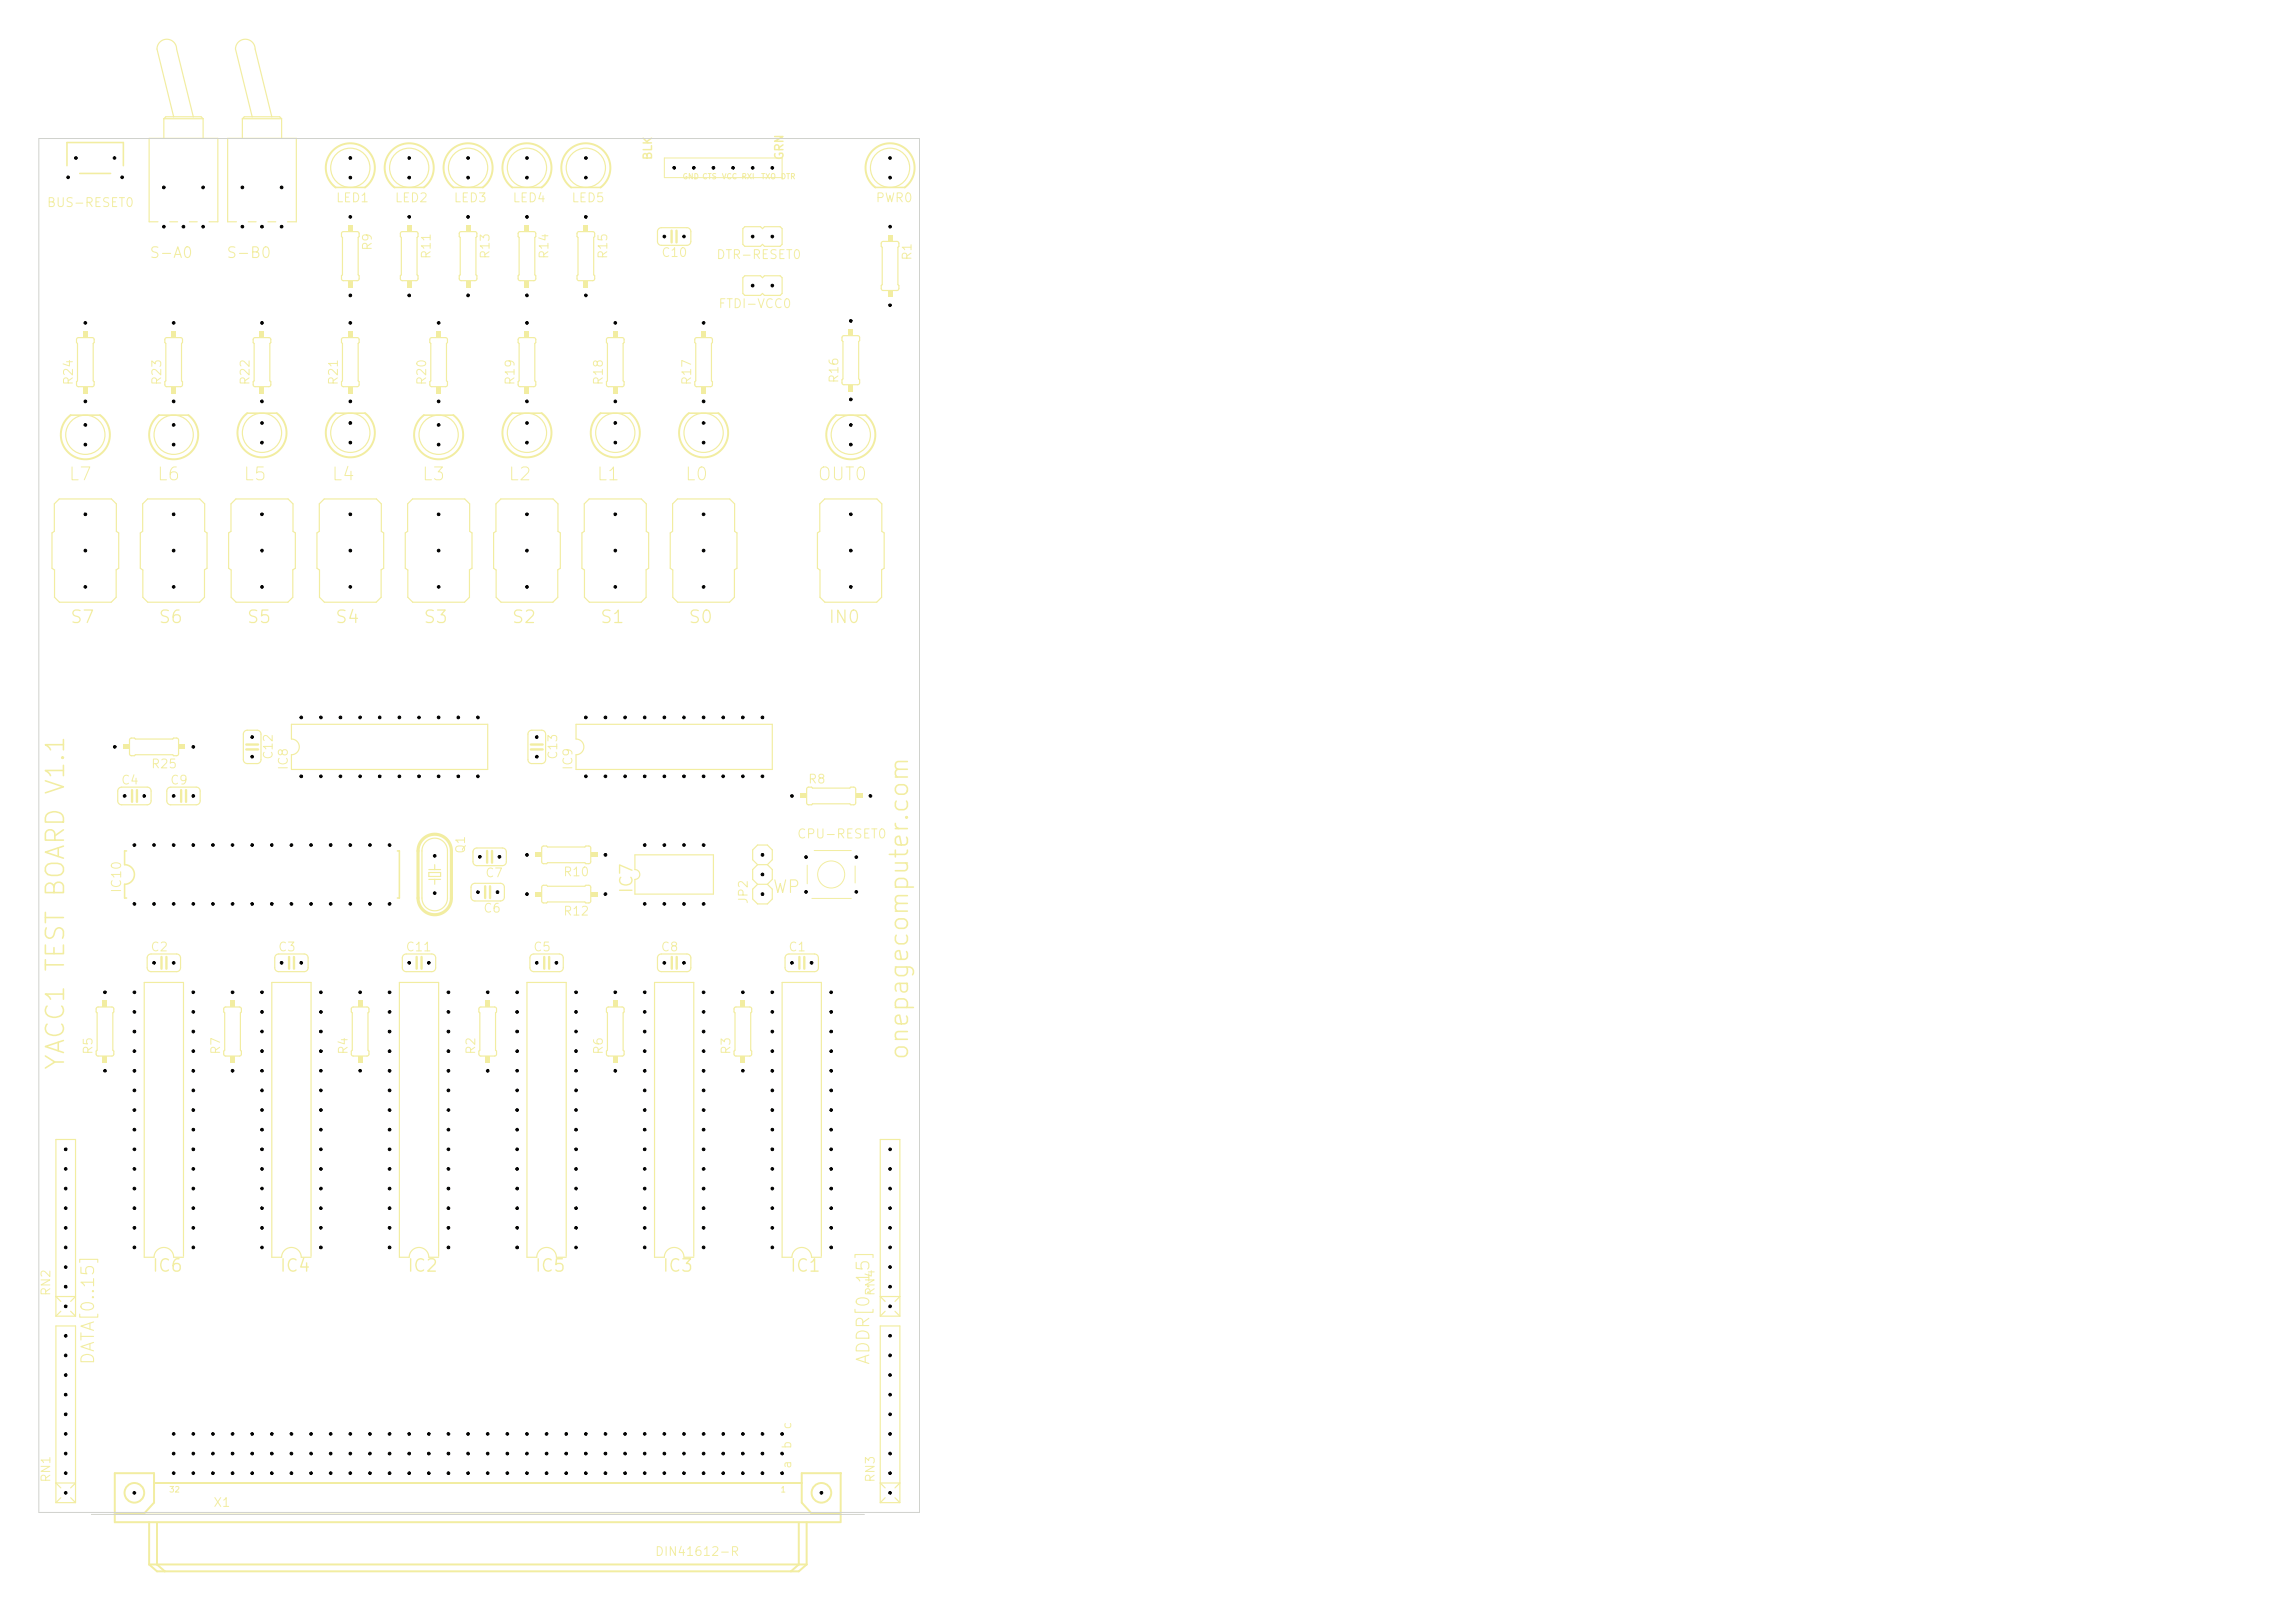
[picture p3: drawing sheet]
<svg xmlns="http://www.w3.org/2000/svg" width="297mm" height="210mm" viewBox="0 0 297 210" stroke-linecap="round" stroke-linejoin="round" font-family="sans-serif">
<defs><g id="words">
<g font-size="2.3" fill="#f2eda1">
<text x="118.1" y="137.4" transform="rotate(-90 118.1 137.4)">onepagecomputer.com</text>
<text x="8.9" y="138.7" transform="rotate(-90 8.9 138.7)">YACC1 TEST BOARD V1.1</text>
</g>
<g font-size="1.7" fill="#f2eda1">
<text x="8.8" y="62.6">L7</text>
<text x="20.2" y="62.6">L6</text>
<text x="31.4" y="62.6">L5</text>
<text x="42.8" y="62.6">L4</text>
<text x="54.5" y="62.6">L3</text>
<text x="65.7" y="62.6">L2</text>
<text x="77.1" y="62.6">L1</text>
<text x="88.5" y="62.6">L0</text>
<text x="105.7" y="62.6">OUT0</text>
</g>
<g font-size="1.6" fill="#f2eda1">
<text x="9" y="81">S7</text>
<text x="20.4" y="81">S6</text>
<text x="31.8" y="81">S5</text>
<text x="43.3" y="81">S4</text>
<text x="54.7" y="81">S3</text>
<text x="66.1" y="81">S2</text>
<text x="77.5" y="81">S1</text>
<text x="89" y="81">S0</text>
<text x="107.1" y="81">IN0</text>
<text x="82.3" y="115.7" transform="rotate(-90 82.3 115.7)">IC7</text>
<text x="99.9" y="116">WP</text>
<text x="19.6" y="165">IC6</text>
<text x="36.1" y="165">IC4</text>
<text x="52.6" y="165">IC2</text>
<text x="69.1" y="165">IC5</text>
<text x="85.6" y="165">IC3</text>
<text x="102.1" y="165">IC1</text>
<text x="12.6" y="176.7" transform="rotate(-90 12.6 176.7)">DATA[0..15]</text>
<text x="112.9" y="176.7" transform="rotate(-90 112.9 176.7)">ADDR[0..15]</text>
</g>
<g font-size="1.4" fill="#f2eda1">
<text x="19.2" y="33.7">S-A0</text>
<text x="29.2" y="33.7">S-B0</text>
</g>
<g font-size="1.2" fill="#f2eda1">
<text x="6" y="27.1">BUS-RESET0</text>
<text x="43.4" y="26.5">LED1</text>
<text x="51" y="26.5">LED2</text>
<text x="58.6" y="26.5">LED3</text>
<text x="66.2" y="26.5">LED4</text>
<text x="73.9" y="26.5">LED5</text>
<text x="113.2" y="26.5">PWR0</text>
<text x="92.6" y="33.8">DTR-RESET0</text>
<text x="92.9" y="40.2">FTDI-VCC0</text>
<text x="9.7" y="49.9" transform="rotate(-90 9.7 49.9)">R24</text>
<text x="21.2" y="49.9" transform="rotate(-90 21.2 49.9)">R23</text>
<text x="32.6" y="49.9" transform="rotate(-90 32.6 49.9)">R22</text>
<text x="44" y="49.9" transform="rotate(-90 44 49.9)">R21</text>
<text x="55.4" y="49.9" transform="rotate(-90 55.4 49.9)">R20</text>
<text x="66.9" y="49.9" transform="rotate(-90 66.9 49.9)">R19</text>
<text x="78.3" y="49.9" transform="rotate(-90 78.3 49.9)">R18</text>
<text x="89.7" y="49.9" transform="rotate(-90 89.7 49.9)">R17</text>
<text x="37.5" y="99.7" transform="rotate(-90 37.5 99.7)">IC8</text>
<text x="74.4" y="99.7" transform="rotate(-90 74.4 99.7)">IC9</text>
<text x="103.1" y="108.8">CPU-RESET0</text>
<text x="16" y="115.6" transform="rotate(-90 16 115.6)">IC10</text>
</g>
<g font-size="1.1" fill="#f2eda1">
<text x="84.6" y="20.8" transform="rotate(-90 84.6 20.8)">BLK</text>
<text x="101.7" y="20.8" transform="rotate(-90 101.7 20.8)">GRN</text>
<text x="48.4" y="32.5" transform="rotate(-90 48.4 32.5)">R9</text>
<text x="56" y="33.6" transform="rotate(-90 56 33.6)">R11</text>
<text x="63.6" y="33.6" transform="rotate(-90 63.6 33.6)">R13</text>
<text x="71.3" y="33.6" transform="rotate(-90 71.3 33.6)">R14</text>
<text x="78.9" y="33.6" transform="rotate(-90 78.9 33.6)">R15</text>
<text x="85.5" y="33.5">C10</text>
<text x="118.2" y="33.8" transform="rotate(-90 118.2 33.8)">R1</text>
<text x="108.8" y="49.7" transform="rotate(-90 108.8 49.7)">R16</text>
<text x="15.6" y="101.8">C4</text>
<text x="19.5" y="99.7">R25</text>
<text x="21.9" y="101.8">C9</text>
<text x="35.6" y="98.4" transform="rotate(-90 35.6 98.4)">C12</text>
<text x="72.4" y="98.4" transform="rotate(-90 72.4 98.4)">C13</text>
<text x="104.5" y="101.7">R8</text>
<text x="60.5" y="110.6" transform="rotate(-90 60.5 110.6)">Q1</text>
<text x="62.7" y="113.8">C7</text>
<text x="72.8" y="113.7">R10</text>
<text x="62.5" y="118.4">C6</text>
<text x="72.8" y="118.8">R12</text>
<text x="97" y="117.1" transform="rotate(-90 97 117.1)">JP2</text>
<text x="19.4" y="123.4">C2</text>
<text x="35.9" y="123.4">C3</text>
<text x="52.4" y="123.4">C11</text>
<text x="68.9" y="123.4">C5</text>
<text x="85.4" y="123.4">C8</text>
<text x="101.9" y="123.4">C1</text>
<text x="12.3" y="136.6" transform="rotate(-90 12.3 136.6)">R5</text>
<text x="28.8" y="136.6" transform="rotate(-90 28.8 136.6)">R7</text>
<text x="45.3" y="136.6" transform="rotate(-90 45.3 136.6)">R4</text>
<text x="61.8" y="136.6" transform="rotate(-90 61.8 136.6)">R2</text>
<text x="78.3" y="136.6" transform="rotate(-90 78.3 136.6)">R6</text>
<text x="94.8" y="136.6" transform="rotate(-90 94.8 136.6)">R3</text>
<text x="6.8" y="167.8" transform="rotate(-90 6.8 167.8)">RN2</text>
<text x="113.5" y="167.8" transform="rotate(-90 113.5 167.8)">RN4</text>
<text x="102.7" y="185.1" transform="rotate(-90 102.7 185.1)">c</text>
<text x="6.8" y="191.9" transform="rotate(-90 6.8 191.9)">RN1</text>
<text x="102.7" y="190.1" transform="rotate(-90 102.7 190.1)">a</text>
<text x="102.7" y="187.6" transform="rotate(-90 102.7 187.6)">b</text>
<text x="113.5" y="191.9" transform="rotate(-90 113.5 191.9)">RN3</text>
<text x="27.5" y="195.3">X1</text>
<text x="84.7" y="201.6">DIN41612-R</text>
</g>
<g font-size=".7" fill="#f2eda1">
<text x="88.3" y="23.4">GND CTS</text>
<text x="93.4" y="23.4">VCC RXI</text>
<text x="98.4" y="23.4">TXO</text>
<text x="101" y="23.4">DTR</text>
<text x="21.8" y="193.3">32</text>
<text x="100.9" y="193.3">1</text>
</g>
</g></defs>
<g fill="none" stroke="#f2eda1" stroke-width=".15">
<path d="M90 43.8l.2-.1h1.7l.3 .2v.4l-.1 .1v4.9l.1 .1v.4l-.2 .2h-1.9l-.2-.1v-.5l.1-.1v-4.9l-.1-.1zM31.6 94.6l.4-.1h1.3a.51 .51 0 0 1 .5 .5v3.3a.51 .51 0 0 1-.5 .5h-1.3a.51 .51 0 0 1-.5-.5v-3.3zM68.7 123.6l.4-.2h3.3a.51 .51 0 0 1 .5 .5v1.3a.51 .51 0 0 1-.5 .5h-3.3a.51 .51 0 0 1-.5-.5v-1.3z"/>
<circle cx="68.2" cy="56" r="2.54"/>
</g>
<path d="M31.9 96.3h1.5M31.9 97h1.5M70.4 123.8v1.5M71.1 123.8v1.5" fill="none" stroke="#f2eda1" stroke-width=".3"/>
<path d="M66.3 53.5h3.8" fill="none" stroke="#f2eda1" stroke-width=".2"/>
<path d="M66.3 53.5a3.2 3.2 0 0 0-.5 4.6 3.2 3.2 0 0 0 4.7 0 3.2 3.2 0 0 0-.4-4.6" fill="none" stroke="#f2eda1" stroke-width=".25"/>
<g fill="#f2eda1">
<path d="M90.8 42.8h.6v.9h-.6z"/>
<path d="M90.8 50h.6v.9h-.6z"/>
</g>
<path d="M96.4 29.3h2l.3 .3 .2-.3h2.1l.2 .3v2l-.2 .3h-2.1l-.2-.3-.3 .3h-2l-.3-.3v-2zM12.5 130.4l.2-.1h1.8l.2 .2v.4l-.1 .2v4.8l.1 .1v.4l-.1 .2h-1.9l-.2-.1-.1-.5 .2-.1v-4.8l-.2-.2z" fill="none" stroke="#f2eda1" stroke-width=".15"/>
<g fill="#f2eda1">
<path d="M13.3 129.4h.6v.9h-.6z"/>
<path d="M13.3 136.6h.6v.9h-.6z"/>
</g>
<path d="M109 43.5l.2-.1h1.8l.2 .2v.5l-.1 .1v4.8l.1 .1v.4l-.1 .3h-1.9l-.2-.2v-.5l.1-.1v-4.8l-.1-.1z" fill="none" stroke="#f2eda1" stroke-width=".15"/>
<g fill="#f2eda1">
<path d="M109.8 42.6h.6v.8h-.6z"/>
<path d="M109.8 49.8h.6v.8h-.6z"/>
</g>
<g fill="none" stroke="#f2eda1" stroke-width=".15">
<path d="M51.9 30h.2h1.7l.3 .1v.5l-.1 .1v4.9l.1 .1v.4l-.2 .2h-1.9l-.2-.1v-.5l.1-.1v-4.9l-.1-.1zM52.8 65.2l.6-.6h6.7l.7 .6v3.6l.3 .2v4.5l-.3 .2v3.6l-.7 .6h-6.7l-.6-.6v-3.5l-.4-.3v-4.5l.4-.2zM55.1 108.9a1.65 1.65 0 0 1 1.8-.3 1.65 1.65 0 0 1 1 1.5v6.1a1.65 1.65 0 0 1-1.6 1.7 1.65 1.65 0 0 1-1.7-1.7v-6.1a1.65 1.65 0 0 1 .5-1.2zM55.5 112.9h1.5v.5h-1.5zM55.5 112.5h1.5M55.5 113.8h1.5M56.3 111.9v.6M56.3 113.8v.6M101.7 123.6l.4-.2h3.3a.51 .51 0 0 1 .5 .5v1.3a.51 .51 0 0 1-.5 .5h-3.3a.51 .51 0 0 1-.5-.5v-1.3z"/>
<circle cx="75.8" cy="21.7" r="2.54"/>
</g>
<path d="M73.9 24.3h3.8" fill="none" stroke="#f2eda1" stroke-width=".2"/>
<path d="M73.9 24.3a3.2 3.2 0 0 1-.4-4.7 3.2 3.2 0 0 1 4.7 0 3.2 3.2 0 0 1-.5 4.7" fill="none" stroke="#f2eda1" stroke-width=".25"/>
<path d="M103.5 123.8v1.5M104.1 123.8v1.5" fill="none" stroke="#f2eda1" stroke-width=".3"/>
<path d="M54.7 108.6a2.16 2.16 0 0 1 2.4-.5 2.16 2.16 0 0 1 1.3 2v6.1a2.16 2.16 0 0 1-2.1 2.2 2.16 2.16 0 0 1-2.2-2.2v-6.1a2.16 2.16 0 0 1 .6-1.5z" fill="none" stroke="#f2eda1" stroke-width=".41"/>
<g fill="#f2eda1">
<path d="M52.7 29.1h.6v.9h-.6z"/>
<path d="M52.7 36.3h.6v.9h-.6z"/>
</g>
<path d="M114.1 31.3l.2-.1h1.8l.2 .2v.5l-.1 .1v4.8l.1 .2v.3l-.1 .3h-1.9l-.2-.2-.1-.4 .2-.2v-4.8l-.2-.1z" fill="none" stroke="#f2eda1" stroke-width=".15"/>
<g fill="#f2eda1">
<path d="M114.9 30.4h.6v.8h-.6z"/>
<path d="M114.9 37.6h.6v.9h-.6z"/>
</g>
<path d="M9.1 53.7h3.9" fill="none" stroke="#f2eda1" stroke-width=".2"/>
<path d="M9.1 53.7a3.2 3.2 0 0 0-.4 4.7 3.2 3.2 0 0 0 4.7 0 3.2 3.2 0 0 0-.4-4.7" fill="none" stroke="#f2eda1" stroke-width=".25"/>
<g fill="none" stroke="#f2eda1" stroke-width=".15">
<path d="M67.1 30.2v-.2h.2h1.8l.2 .1v.5l-.1 .1v4.9l.1 .1v.4v.1l-.2 .1h-1.8l-.2-.1v-.1M67.1 30.2v.4l.1 .1v4.9l-.1 .1v.4"/>
<circle cx="11" cy="56.3" r="2.54"/>
</g>
<g fill="#f2eda1">
<path d="M67.9 29.1h.6v.9h-.6z"/>
<path d="M67.9 36.3h.6v.9h-.6z"/>
</g>
<g fill="none" stroke="#f2eda1" stroke-width=".15">
<path d="M96.4 35.7h2l.3 .2 .2-.2h2.1l.2 .2v2.1l-.2 .2h-2.1l-.2-.2-.3 .2h-2l-.3-.2v-2.1zM78.6 43.8l.1-.1h1.8l.3 .2v.4l-.2 .1v4.9l.2 .1v.4l-.2 .2h-1.9l-.2-.1v-.5l.1-.1v-4.9l-.1-.1zM52.2 123.6l.4-.2h3.3a.51 .51 0 0 1 .5 .5v1.3a.51 .51 0 0 1-.5 .5h-3.3a.51 .51 0 0 1-.5-.5v-1.3zM23.7 162.6v-35.5h-5v35.6h1.2a1.27 1.27 0 0 1 1.3-1.3 1.27 1.27 0 0 1 1.3 1.3h1.2M56.8 162.6v-35.5h-5.1v35.6h1.3a1.27 1.27 0 0 1 1.2-1.3 1.27 1.27 0 0 1 1.3 1.3h1.3"/>
<circle cx="45.3" cy="21.7" r="2.54"/>
<circle cx="60.6" cy="21.7" r="2.54"/>
</g>
<path d="M8.7 21.4v-3h7.3v3M10.3 22.4h4M43.4 24.3h3.8M58.7 24.3h3.8M16.4 110.1h-.3v1.8a1.27 1.27 0 0 1 1.3 1.3 1.27 1.27 0 0 1-1.3 1.2v1.8h.3M51.4 110.1h.3v6.1h-.3" fill="none" stroke="#f2eda1" stroke-width=".2"/>
<path d="M43.4 24.3a3.2 3.2 0 0 1-.4-4.7 3.2 3.2 0 0 1 4.7 0 3.2 3.2 0 0 1-.5 4.7M58.7 24.3a3.2 3.2 0 0 1-.5-4.7 3.2 3.2 0 0 1 4.7 0 3.2 3.2 0 0 1-.4 4.7" fill="none" stroke="#f2eda1" stroke-width=".25"/>
<path d="M53.9 123.8v1.5M54.6 123.8v1.5" fill="none" stroke="#f2eda1" stroke-width=".3"/>
<g fill="#f2eda1">
<path d="M79.3 42.8h.6v.9h-.6z"/>
<path d="M79.3 50h.6v.9h-.6z"/>
</g>
<path d="M43.4 53.5h3.8" fill="none" stroke="#f2eda1" stroke-width=".2"/>
<path d="M43.4 53.5a3.2 3.2 0 0 0-.4 4.6 3.2 3.2 0 0 0 4.7 0 3.2 3.2 0 0 0-.5-4.6" fill="none" stroke="#f2eda1" stroke-width=".25"/>
<g fill="none" stroke="#f2eda1" stroke-width=".15">
<path d="M59.5 30h.2h1.8l.2 .1v.5l-.1 .1v4.9l.1 .1v.4l-.1 .2h-1.9l-.3-.1v-.5l.2-.1v-4.9l-.2-.1z"/>
<circle cx="45.3" cy="56" r="2.54"/>
</g>
<g fill="#f2eda1">
<path d="M60.3 29.1h.6v.9h-.6z"/>
<path d="M60.3 36.3h.6v.9h-.6z"/>
</g>
<path d="M45.5 130.4l.2-.1h1.8l.2 .2v.4l-.1 .2v4.8l.1 .1v.4l-.1 .2h-1.9l-.2-.1v-.5l.1-.1v-4.8l-.1-.2z" fill="none" stroke="#f2eda1" stroke-width=".15"/>
<g fill="#f2eda1">
<path d="M46.3 129.4h.6v.9h-.6z"/>
<path d="M46.3 136.6h.6v.9h-.6z"/>
</g>
<g fill="none" stroke="#f2eda1" stroke-width=".15">
<path d="M104.5 101.9h.5l.2 .1h4.8l.1-.1h.5l.1 .2v1.9l-.2 .1h-.4l-.1-.1h-4.8l-.2 .1h-.4l-.2-.2v-1.8zM89.8 162.6v-35.5h-5.1v35.6h1.3a1.27 1.27 0 0 1 1.2-1.3 1.27 1.27 0 0 1 1.3 1.3h1.3"/>
<circle cx="68.2" cy="21.7" r="2.54"/>
</g>
<path d="M66.3 24.3h3.8" fill="none" stroke="#f2eda1" stroke-width=".2"/>
<path d="M66.3 24.3a3.2 3.2 0 0 1-.5-4.7 3.2 3.2 0 0 1 4.7 0 3.2 3.2 0 0 1-.4 4.7" fill="none" stroke="#f2eda1" stroke-width=".25"/>
<g fill="#f2eda1">
<path d="M103.5 102.7h.9v.6h-.9z"/>
<path d="M110.7 102.7h.9v.6h-.9z"/>
</g>
<path d="M31.4 15.4v2.5M31.4 15.4l.2-.3h4.6l.2 .3M31.4 15.4h5M32.6 15.1l-2.1-8.8a1.27 1.27 0 0 1 1.2-1.2 1.27 1.27 0 0 1 1.3 1.2l2.2 8.8M36.4 15.4v2.5M30.6 28.7h-1.1v-10.8h8.8v10.8h-1.1M32.1 28.7h1M34.7 28.7h1M16.8 95.6l.6-.1 .1 .1h4.8l.2-.1h.4l.2 .2v1.9l-.2 .2h-.4l-.2-.1h-4.8l-.1 .1h-.5l-.1-.3v-1.7z" fill="none" stroke="#f2eda1" stroke-width=".15"/>
<g fill="#f2eda1">
<path d="M15.9 96.3h.9v.6h-.9z"/>
<path d="M23.1 96.3h.9v.6h-.9z"/>
</g>
<g fill="none" stroke="#f2eda1" stroke-width=".13">
<path d="M86 20.4h15.2v2.6h-15.2zM104.5 112v2.4M105.1 116.3h5.1M105.4 110.1h4.8M110.7 112.1v2.2"/>
<circle cx="107.6" cy="113.2" r="1.75"/>
</g>
<path d="M67.1 43.9v-.1l.2-.1h1.8l.2 .2v.4l-.1 .1v4.9l.1 .1v.4v.1l-.2 .1h-1.8h-.2v-.2M67.1 43.9v.4l.1 .1v4.9l-.1 .1v.4M15.4 102l.3-.1h3.3a.51 .51 0 0 1 .6 .5v1.2a.51 .51 0 0 1-.6 .5h-3.3a.51 .51 0 0 1-.5-.5v-1.3zM73.3 162.6v-35.5h-5.1v35.6h1.3a1.27 1.27 0 0 1 1.2-1.3 1.27 1.27 0 0 1 1.3 1.3h1.3" fill="none" stroke="#f2eda1" stroke-width=".15"/>
<path d="M17.1 102.2v1.6M17.7 102.2v1.6" fill="none" stroke="#f2eda1" stroke-width=".3"/>
<g fill="#f2eda1">
<path d="M67.9 42.8h.6v.9h-.6z"/>
<path d="M67.9 50h.6v.9h-.6z"/>
</g>
<path d="M70.2 114.6h.5l.2 .1h4.8l.1-.1h.5l.1 .2v1.9l-.2 .1h-.4l-.1-.1h-4.8l-.2 .1h-.4l-.2-.2v-1.8z" fill="none" stroke="#f2eda1" stroke-width=".15"/>
<g fill="#f2eda1">
<path d="M69.2 115.4h.9v.6h-.9z"/>
<path d="M76.4 115.4h.9v.6h-.9z"/>
</g>
<g fill="none" stroke="#f2eda1" stroke-width=".15">
<path d="M21.7 102l.4-.1h3.3a.51 .51 0 0 1 .5 .5v1.2a.51 .51 0 0 1-.5 .5h-3.3a.51 .51 0 0 1-.5-.5v-1.3zM82.2 110.6h10.1v5.1h-10.1v-1.9a.63 .63 0 0 0 .6-.6 .63 .63 0 0 0-.6-.7zM62 130.4l.2-.1h1.8l.2 .2 .1 .4-.2 .2v4.8l.2 .1v.4l-.2 .2h-1.9l-.2-.1v-.5l.1-.1v-4.8l-.1-.2z"/>
<circle cx="91.1" cy="56" r="2.54"/>
<circle cx="110.1" cy="56.3" r="2.54"/>
</g>
<path d="M23.4 102.2v1.6M24.1 102.2v1.6" fill="none" stroke="#f2eda1" stroke-width=".3"/>
<path d="M89.1 53.5h3.9M108.2 53.7h3.8" fill="none" stroke="#f2eda1" stroke-width=".2"/>
<path d="M89.1 53.5a3.2 3.2 0 0 0-.4 4.6 3.2 3.2 0 0 0 4.7 0 3.2 3.2 0 0 0-.4-4.6M108.2 53.7a3.2 3.2 0 0 0-.4 4.7 3.2 3.2 0 0 0 4.7 0 3.2 3.2 0 0 0-.5-4.7" fill="none" stroke="#f2eda1" stroke-width=".25"/>
<g fill="#f2eda1">
<path d="M62.8 129.4h.6v.9h-.6z"/>
<path d="M62.8 136.6h.6v.9h-.6z"/>
</g>
<g fill="none" stroke="#f2eda1" stroke-width=".15">
<path d="M21.2 15.4v2.5M21.2 15.4l.3-.3h4.5l.3 .3M21.2 15.4h5.1M22.5 15.1l-2.2-8.8a1.27 1.27 0 0 1 1.3-1.2 1.27 1.27 0 0 1 1.3 1.2l2.1 8.8M26.3 15.4v2.5M20.4 28.7h-1.1v-10.8h8.9v10.8h-1.2M22 28.7h1M24.5 28.7h1M74.7 30h.2h1.8l.2 .1 .1 .5-.2 .1v4.9l.2 .1v.4l-.2 .2h-1.9l-.2-.1v-.5l.1-.1v-4.9l-.1-.1zM85.2 29.6l.4-.1h3.3a.51 .51 0 0 1 .5 .5v1.2a.51 .51 0 0 1-.5 .5h-3.3a.51 .51 0 0 1-.5-.5v-1.3zM75.6 65.2l.6-.6h6.8l.6 .6v3.6l.3 .2v4.5l-.3 .2v3.6l-.6 .6h-6.7l-.7-.6v-3.5l-.3-.3v-4.5l.3-.2zM87.7 64.6h6.7l.7 .6v3.6l.3 .2v4.5l-.4 .2v3.6l-.6 .6h-6.7l-.6-.6v-3.5l-.4-.3v-4.5l.3-.2v-3.6z"/>
<path d="M37.7 93.7h25.4v5.9h-25.4v-1.9a1.02 1.02 0 0 0 1-1.1 1.02 1.02 0 0 0-1-1zM74.5 93.7h25.4v5.9h-25.4v-1.9a1.02 1.02 0 0 0 1.1-1.1 1.02 1.02 0 0 0-1.1-1zM61.1 114.4l.4-.1h3.3a.51 .51 0 0 1 .5 .5v1.3a.51 .51 0 0 1-.5 .5h-3.3a.51 .51 0 0 1-.5-.5v-1.3zM35.7 123.6l.4-.2h3.3a.51 .51 0 0 1 .5 .5v1.3a.51 .51 0 0 1-.5 .5h-3.3a.51 .51 0 0 1-.5-.5v-1.3zM7.2 170.3h2.6M7.2 170.3v-22.9h2.6v22.9M7.9 168.4l-.7-.6h2.6l-.7 .6M7.9 169.7l-.7 .6M9.1 169.7l.7 .6M40.3 162.6v-35.5h-5.1v35.6h1.2a1.27 1.27 0 0 1 1.3-1.3 1.27 1.27 0 0 1 1.3 1.3h1.3M106.3 162.6v-35.5h-5.1v35.6h1.3a1.27 1.27 0 0 1 1.3-1.3 1.27 1.27 0 0 1 1.2 1.3h1.3M113.9 170.3v-22.9h2.6v22.9"/>
<path d="M113.9 170.3h2.6M114.5 168.4l-.6-.6h2.6l-.7 .6M114.5 169.7l-.6 .6M115.8 169.7l.7 .6M113.9 194.4v-22.8h2.6v22.8M113.9 194.4h2.6M114.5 192.5l-.6-.6h2.6l-.7 .6M114.5 193.8l-.6 .6M115.8 193.8l.7 .6"/>
<circle cx="53" cy="21.7" r="2.54"/>
<circle cx="115.2" cy="21.7" r="2.54"/>
<circle cx="22.5" cy="56.3" r="2.54"/>
<circle cx="56.8" cy="56.3" r="2.54"/>
<circle cx="79.6" cy="56" r="2.54"/>
</g>
<path d="M86.9 29.8v1.6M87.5 29.8v1.6M62.8 114.7v1.5M63.4 114.7v1.5M37.4 123.8v1.5M38 123.8v1.5" fill="none" stroke="#f2eda1" stroke-width=".3"/>
<g fill="none" stroke="#f2eda1" stroke-width=".25">
<path d="M51 24.3a3.2 3.2 0 0 1-.4-4.7 3.2 3.2 0 0 1 4.7 0 3.2 3.2 0 0 1-.4 4.7M113.3 24.3a3.2 3.2 0 0 1-.5-4.7 3.2 3.2 0 0 1 4.7 0 3.2 3.2 0 0 1-.4 4.7M20.6 53.7a3.2 3.2 0 0 0-.5 4.7 3.2 3.2 0 0 0 4.7 0 3.2 3.2 0 0 0-.4-4.7M54.9 53.7a3.2 3.2 0 0 0-.5 4.7 3.2 3.2 0 0 0 4.7 0 3.2 3.2 0 0 0-.4-4.7M77.7 53.5a3.2 3.2 0 0 0-.4 4.6 3.2 3.2 0 0 0 4.7 0 3.2 3.2 0 0 0-.5-4.6M14.9 195.8h3.8l1.2-1.4v-3.8h-5v6.4h93.8M19.3 197v5.4M19.9 191.9h83.9M20.3 197.1v5.3l1 .9M103.4 197.1v5.3l-1 .9M104.4 197v5.4M108.8 190.6v6.4"/>
<path d="M108.8 190.6h-5v3.8l1.2 1.4h3.7M19.3 202.4h85.1M19.3 202.4l1 .9h83.1l1-.9"/>
<circle cx="17.4" cy="193.2" r="1.27"/>
<circle cx="106.3" cy="193.2" r="1.27"/>
</g>
<path d="M14.9 195.9h93.8" fill="none" stroke="#f2eda1" stroke-width=".13"/>
<path d="M51.1 24.3h3.8M113.3 24.3h3.8M20.6 53.7h3.8M54.9 53.7h3.8M77.7 53.5h3.8" fill="none" stroke="#f2eda1" stroke-width=".2"/>
<g fill="#f2eda1">
<path d="M75.5 29.1h.6v.9h-.6z"/>
<path d="M75.5 36.3h.6v.9h-.6z"/>
</g>
<path d="M10 43.8l.2-.1h1.7l.3 .2v.4l-.1 .1v4.9l.1 .1v.4l-.2 .2h-1.9l-.2-.1v-.5l.1-.1v-4.9l-.1-.1zM106.1 65.2l.6-.6h6.8l.6 .6v3.6l.3 .2v4.5l-.3 .2v3.6l-.6 .6h-6.7l-.7-.6v-3.5l-.3-.3v-4.5l.3-.2zM68.5 94.6l.3-.1h1.3a.51 .51 0 0 1 .5 .5v3.3a.51 .51 0 0 1-.5 .5h-1.3a.51 .51 0 0 1-.5-.5v-3.3zM98 111.9l-.6-.7v-1.2l.6-.7h1.3l.6 .7v1.2l-.6 .7M98 111.9l-.6 .6v1.3l.6 .6M98 114.4l-.6 .7v1.2l.6 .7h1.3l.6-.7v-1.2l-.6-.7M98 111.9h1.3M98 114.4h1.3M99.3 111.9l.6 .6v1.3l-.6 .6M19.2 123.6l.4-.2h3.3a.51 .51 0 0 1 .5 .5v1.3a.51 .51 0 0 1-.5 .5h-3.3a.51 .51 0 0 1-.6-.5v-1.3z" fill="none" stroke="#f2eda1" stroke-width=".15"/>
<path d="M68.7 96.3h1.5M68.7 97h1.5M20.9 123.8v1.5M21.5 123.8v1.5" fill="none" stroke="#f2eda1" stroke-width=".3"/>
<g fill="#f2eda1">
<path d="M10.7 42.8h.6v.9h-.6z"/>
<path d="M10.7 50h.6v.9h-.6z"/>
</g>
<path d="M7.7 64.6h6.7l.7 .6v3.6l.3 .2v4.5l-.4 .2v3.6l-.6 .6h-6.7l-.6-.6v-3.5l-.4-.3v-4.5l.3-.2v-3.6zM29.9 65.2l.6-.6h6.8l.6 .6v3.6l.3 .2v4.5l-.3 .2v3.6l-.6 .6h-6.7l-.7-.6v-3.5l-.3-.3v-4.5l.3-.2zM78.6 130.4l.1-.1h1.8l.3 .2v.4l-.2 .2v4.8l.2 .1v.4l-.2 .2h-1.9l-.2-.1v-.5l.1-.1v-4.8l-.1-.2z" fill="none" stroke="#f2eda1" stroke-width=".15"/>
<g fill="#f2eda1">
<path d="M79.3 129.4h.6v.9h-.6z"/>
<path d="M79.3 136.6h.6v.9h-.6z"/>
</g>
<path d="M21.4 43.8l.2-.1h1.8l.2 .2v.4l-.1 .1v4.9l.1 .1v.4l-.1 .2h-1.9l-.3-.1v-.5l.2-.1v-4.9l-.2-.1zM61.4 109.9l.3-.2h3.3a.51 .51 0 0 1 .5 .5v1.3a.51 .51 0 0 1-.5 .5h-3.3a.51 .51 0 0 1-.5-.5v-1.3zM7.2 194.4v-22.8h2.6v22.8M7.2 194.4h2.6M7.9 192.5l-.7-.6h2.6l-.7 .6M7.9 193.8l-.7 .6M9.1 193.8l.7 .6" fill="none" stroke="#f2eda1" stroke-width=".15"/>
<path d="M63 110.1v1.5M63.7 110.1v1.5" fill="none" stroke="#f2eda1" stroke-width=".3"/>
<g fill="#f2eda1">
<path d="M22.2 42.8h.6v.9h-.6z"/>
<path d="M22.2 50h.6v.9h-.6z"/>
</g>
<path d="M41.3 65.2l.7-.6h6.7l.6 .6v3.6l.4 .2v4.5l-.4 .2v3.6l-.6 .6h-6.7l-.7-.6v-3.5l-.3-.3v-4.5l.3-.2zM64.2 65.2l.6-.6h6.8l.6 .6v3.6l.3 .2v4.5l-.3 .2v3.6l-.7 .6h-6.7l-.6-.6v-3.5l-.3-.3v-4.5l.3-.2zM95.1 130.4l.1-.1h1.8l.3 .2v.4l-.1 .2v4.8l.1 .1v.4l-.2 .2h-1.9l-.2-.1v-.5l.1-.1v-4.8l-.1-.2z" fill="none" stroke="#f2eda1" stroke-width=".15"/>
<g fill="#f2eda1">
<path d="M95.8 129.4h.6v.9h-.6z"/>
<path d="M95.8 136.6h.6v.9h-.6z"/>
</g>
<path d="M32.8 43.8l.2-.1h1.8l.2 .2v.4l-.1 .1v4.9l.1 .1v.4l-.1 .2h-1.9l-.2-.1v-.5l.1-.1v-4.9l-.1-.1z" fill="none" stroke="#f2eda1" stroke-width=".15"/>
<g fill="#f2eda1">
<path d="M33.6 42.8h.6v.9h-.6z"/>
<path d="M33.6 50h.6v.9h-.6z"/>
</g>
<path d="M29 130.4l.2-.1h1.8l.2 .2v.4l-.1 .2v4.8l.1 .1v.4l-.1 .2h-1.9l-.2-.1v-.5l.1-.1v-4.8l-.1-.2z" fill="none" stroke="#f2eda1" stroke-width=".15"/>
<g fill="#f2eda1">
<path d="M29.8 129.4h.6v.9h-.6z"/>
<path d="M29.8 136.6h.6v.9h-.6z"/>
</g>
<path d="M44.3 30h.1h1.8l.3 .1v.5l-.1 .1v4.9l.1 .1v.4l-.2 .2h-1.9l-.2-.1v-.5l.1-.1v-4.9l-.1-.1zM85.2 123.6l.4-.2h3.3a.51 .51 0 0 1 .5 .5v1.3a.51 .51 0 0 1-.5 .5h-3.3a.51 .51 0 0 1-.5-.5v-1.3z" fill="none" stroke="#f2eda1" stroke-width=".15"/>
<path d="M86.9 123.8v1.5M87.6 123.8v1.5" fill="none" stroke="#f2eda1" stroke-width=".3"/>
<g fill="#f2eda1">
<path d="M45 29.1h.6v.9h-.6z"/>
<path d="M45 36.3h.6v.9h-.6z"/>
</g>
<path d="M44.3 43.8l.1-.1h1.8l.3 .2v.4l-.1 .1v4.9l.1 .1v.4l-.2 .2h-1.9l-.2-.1v-.5l.1-.1v-4.9l-.1-.1z" fill="none" stroke="#f2eda1" stroke-width=".15"/>
<g fill="#f2eda1">
<path d="M45 42.8h.6v.9h-.6z"/>
<path d="M45 50h.6v.9h-.6z"/>
</g>
<path d="M55.7 43.8l.2-.1h1.8l.2 .2v.4l-.1 .1v4.9l.1 .1v.4l-.2 .2h-1.8l-.3-.1v-.5l.1-.1v-4.9l-.1-.1z" fill="none" stroke="#f2eda1" stroke-width=".15"/>
<g fill="#f2eda1">
<path d="M56.5 42.8h.6v.9h-.6z"/>
<path d="M56.5 50h.6v.9h-.6z"/>
</g>
<path d="M70.2 109.5h.5l.2 .1h4.8l.1-.1h.5l.1 .2v1.9l-.2 .2h-.4l-.1-.2h-4.8l-.2 .2-.4-.1-.2-.2v-1.8z" fill="none" stroke="#f2eda1" stroke-width=".15"/>
<g fill="#f2eda1">
<path d="M69.2 110.3h.9v.6h-.9z"/>
<path d="M76.4 110.3h.9v.6h-.9z"/>
</g>
<g fill="none" stroke="#f2eda1" stroke-width=".15">
<path d="M18.5 65.2l.6-.6h6.8l.6 .6v3.6l.3 .2v4.5l-.3 .2v3.6l-.7 .6h-6.7l-.6-.6v-3.5l-.3-.3v-4.5l.3-.2z"/>
<circle cx="33.9" cy="56" r="2.54"/>
</g>
<path d="M32 53.5h3.8" fill="none" stroke="#f2eda1" stroke-width=".2"/>
<path d="M32 53.5a3.2 3.2 0 0 0-.4 4.6 3.2 3.2 0 0 0 4.7 0 3.2 3.2 0 0 0-.5-4.6" fill="none" stroke="#f2eda1" stroke-width=".25"/>
<path d="M5 17.9h114v177.8h-114zM11.8 196h100.1" fill="none" stroke="#d0d2cd" stroke-width=".13"/>
<g fill="#000" stroke="#000" stroke-width=".13">
<circle cx="8.8" cy="22.9" r=".17"/>
<circle cx="9.8" cy="20.4" r=".17"/>
<circle cx="14.8" cy="20.4" r=".17"/>
<circle cx="15.8" cy="22.9" r=".17"/>
<circle cx="21.2" cy="24.3" r=".17"/>
<circle cx="21.2" cy="29.3" r=".17"/>
<circle cx="23.7" cy="29.3" r=".17"/>
<circle cx="26.3" cy="24.3" r=".17"/>
<circle cx="26.3" cy="29.3" r=".17"/>
<circle cx="31.4" cy="29.3" r=".17"/>
<circle cx="31.4" cy="24.3" r=".17"/>
<circle cx="33.9" cy="29.3" r=".17"/>
<circle cx="36.4" cy="24.3" r=".17"/>
<circle cx="36.4" cy="29.3" r=".17"/>
<circle cx="45.3" cy="38.2" r=".17"/>
<circle cx="45.3" cy="23" r=".17"/>
<circle cx="45.3" cy="28.1" r=".17"/>
<circle cx="45.3" cy="20.4" r=".17"/>
<circle cx="53" cy="23" r=".17"/>
<circle cx="53" cy="38.2" r=".17"/>
<circle cx="53" cy="28.1" r=".17"/>
<circle cx="53" cy="20.4" r=".17"/>
<circle cx="60.6" cy="20.4" r=".17"/>
<circle cx="60.6" cy="23" r=".17"/>
<circle cx="60.6" cy="28.1" r=".17"/>
<circle cx="60.6" cy="38.2" r=".17"/>
<circle cx="68.2" cy="20.4" r=".17"/>
<circle cx="68.2" cy="23" r=".17"/>
<circle cx="68.2" cy="28.1" r=".17"/>
<circle cx="68.2" cy="38.2" r=".17"/>
<circle cx="75.8" cy="20.4" r=".17"/>
<circle cx="75.8" cy="23" r=".17"/>
<circle cx="75.8" cy="28.1" r=".17"/>
<circle cx="75.8" cy="38.2" r=".17"/>
<circle cx="86" cy="30.6" r=".17"/>
<circle cx="87.2" cy="21.7" r=".17"/>
<circle cx="88.5" cy="30.6" r=".17"/>
<circle cx="89.8" cy="21.7" r=".17"/>
<circle cx="92.3" cy="21.7" r=".17"/>
<circle cx="94.9" cy="21.7" r=".17"/>
<circle cx="97.4" cy="30.6" r=".17"/>
<circle cx="97.4" cy="37" r=".17"/>
<circle cx="97.4" cy="21.7" r=".17"/>
<circle cx="99.9" cy="30.6" r=".17"/>
<circle cx="99.9" cy="37" r=".17"/>
<circle cx="99.9" cy="21.7" r=".17"/>
<circle cx="115.2" cy="39.5" r=".17"/>
<circle cx="115.2" cy="20.4" r=".17"/>
<circle cx="115.2" cy="29.3" r=".17"/>
<circle cx="115.2" cy="23" r=".17"/>
<circle cx="11" cy="55" r=".17"/>
<circle cx="11" cy="57.5" r=".17"/>
<circle cx="11" cy="41.8" r=".17"/>
<circle cx="11" cy="51.9" r=".17"/>
<circle cx="22.5" cy="55" r=".17"/>
<circle cx="22.5" cy="41.8" r=".17"/>
<circle cx="22.5" cy="51.9" r=".17"/>
<circle cx="22.5" cy="57.5" r=".17"/>
<circle cx="33.9" cy="51.9" r=".17"/>
<circle cx="33.9" cy="57.3" r=".17"/>
<circle cx="33.9" cy="41.8" r=".17"/>
<circle cx="33.9" cy="54.7" r=".17"/>
<circle cx="45.3" cy="41.8" r=".17"/>
<circle cx="45.3" cy="54.7" r=".17"/>
<circle cx="45.3" cy="57.3" r=".17"/>
<circle cx="45.3" cy="51.9" r=".17"/>
<circle cx="56.8" cy="57.5" r=".17"/>
<circle cx="56.8" cy="55" r=".17"/>
<circle cx="56.8" cy="51.9" r=".17"/>
<circle cx="56.8" cy="41.8" r=".17"/>
<circle cx="68.2" cy="57.3" r=".17"/>
<circle cx="68.2" cy="41.8" r=".17"/>
<circle cx="68.2" cy="54.7" r=".17"/>
<circle cx="68.2" cy="51.9" r=".17"/>
<circle cx="79.6" cy="57.3" r=".17"/>
<circle cx="79.6" cy="41.8" r=".17"/>
<circle cx="79.6" cy="54.7" r=".17"/>
<circle cx="79.6" cy="51.9" r=".17"/>
<circle cx="91.1" cy="41.8" r=".17"/>
<circle cx="91.1" cy="54.7" r=".17"/>
<circle cx="91.1" cy="57.3" r=".17"/>
<circle cx="91.1" cy="51.9" r=".17"/>
<circle cx="110.1" cy="51.7" r=".17"/>
<circle cx="110.1" cy="55" r=".17"/>
<circle cx="110.1" cy="41.5" r=".17"/>
<circle cx="110.1" cy="57.5" r=".17"/>
<circle cx="11" cy="71.2" r=".17"/>
<circle cx="11" cy="66.5" r=".17"/>
<circle cx="11" cy="75.9" r=".17"/>
<circle cx="22.5" cy="75.9" r=".17"/>
<circle cx="22.5" cy="71.2" r=".17"/>
<circle cx="22.5" cy="66.5" r=".17"/>
<circle cx="33.9" cy="75.9" r=".17"/>
<circle cx="33.9" cy="66.5" r=".17"/>
<circle cx="33.9" cy="71.2" r=".17"/>
<circle cx="45.3" cy="75.9" r=".17"/>
<circle cx="45.3" cy="66.5" r=".17"/>
<circle cx="45.3" cy="71.2" r=".17"/>
<circle cx="56.8" cy="66.5" r=".17"/>
<circle cx="56.8" cy="71.2" r=".17"/>
<circle cx="56.8" cy="75.9" r=".17"/>
<circle cx="68.2" cy="66.5" r=".17"/>
<circle cx="68.2" cy="75.9" r=".17"/>
<circle cx="68.2" cy="71.2" r=".17"/>
<circle cx="79.6" cy="71.2" r=".17"/>
<circle cx="79.6" cy="75.9" r=".17"/>
<circle cx="79.6" cy="66.5" r=".17"/>
<circle cx="91.1" cy="66.5" r=".17"/>
<circle cx="91.1" cy="71.2" r=".17"/>
<circle cx="91.1" cy="75.9" r=".17"/>
<circle cx="110.1" cy="75.9" r=".17"/>
<circle cx="110.1" cy="66.5" r=".17"/>
<circle cx="110.1" cy="71.2" r=".17"/>
<circle cx="14.9" cy="96.6" r=".17"/>
<circle cx="25" cy="96.6" r=".17"/>
<circle cx="32.6" cy="97.9" r=".17"/>
<circle cx="32.6" cy="95.4" r=".17"/>
<circle cx="39" cy="92.8" r=".17"/>
<circle cx="41.5" cy="92.8" r=".17"/>
<circle cx="44.1" cy="92.8" r=".17"/>
<circle cx="46.6" cy="92.8" r=".17"/>
<circle cx="49.1" cy="92.8" r=".17"/>
<circle cx="51.7" cy="92.8" r=".17"/>
<circle cx="54.2" cy="92.8" r=".17"/>
<circle cx="56.8" cy="92.8" r=".17"/>
<circle cx="59.3" cy="92.8" r=".17"/>
<circle cx="61.8" cy="92.8" r=".17"/>
<circle cx="69.5" cy="95.4" r=".17"/>
<circle cx="69.5" cy="97.9" r=".17"/>
<circle cx="75.8" cy="92.8" r=".17"/>
<circle cx="78.4" cy="92.8" r=".17"/>
<circle cx="80.9" cy="92.8" r=".17"/>
<circle cx="83.4" cy="92.8" r=".17"/>
<circle cx="86" cy="92.8" r=".17"/>
<circle cx="88.5" cy="92.8" r=".17"/>
<circle cx="91.1" cy="92.8" r=".17"/>
<circle cx="93.6" cy="92.8" r=".17"/>
<circle cx="96.1" cy="92.8" r=".17"/>
<circle cx="98.7" cy="92.8" r=".17"/>
<circle cx="16.1" cy="103" r=".17"/>
<circle cx="17.4" cy="117" r=".17"/>
<circle cx="17.4" cy="109.3" r=".17"/>
<circle cx="18.7" cy="103" r=".17"/>
<circle cx="19.9" cy="117" r=".17"/>
<circle cx="19.9" cy="109.3" r=".17"/>
<circle cx="22.5" cy="109.3" r=".17"/>
<circle cx="22.5" cy="103" r=".17"/>
<circle cx="22.5" cy="117" r=".17"/>
<circle cx="25" cy="109.3" r=".17"/>
<circle cx="25" cy="103" r=".17"/>
<circle cx="25" cy="117" r=".17"/>
<circle cx="27.6" cy="109.3" r=".17"/>
<circle cx="27.6" cy="117" r=".17"/>
<circle cx="30.1" cy="109.3" r=".17"/>
<circle cx="30.1" cy="117" r=".17"/>
<circle cx="32.6" cy="109.3" r=".17"/>
<circle cx="32.6" cy="117" r=".17"/>
<circle cx="35.2" cy="109.3" r=".17"/>
<circle cx="35.2" cy="117" r=".17"/>
<circle cx="37.7" cy="109.3" r=".17"/>
<circle cx="37.7" cy="117" r=".17"/>
<circle cx="39" cy="100.5" r=".17"/>
<circle cx="40.3" cy="109.3" r=".17"/>
<circle cx="40.3" cy="117" r=".17"/>
<circle cx="41.5" cy="100.5" r=".17"/>
<circle cx="42.8" cy="117" r=".17"/>
<circle cx="42.8" cy="109.3" r=".17"/>
<circle cx="44.1" cy="100.5" r=".17"/>
<circle cx="45.3" cy="109.3" r=".17"/>
<circle cx="45.3" cy="117" r=".17"/>
<circle cx="46.6" cy="100.5" r=".17"/>
<circle cx="47.9" cy="109.3" r=".17"/>
<circle cx="47.9" cy="117" r=".17"/>
<circle cx="49.1" cy="100.5" r=".17"/>
<circle cx="50.4" cy="117" r=".17"/>
<circle cx="50.4" cy="109.3" r=".17"/>
<circle cx="51.7" cy="100.5" r=".17"/>
<circle cx="54.2" cy="100.5" r=".17"/>
<circle cx="56.3" cy="110.7" r=".17"/>
<circle cx="56.3" cy="115.6" r=".17"/>
<circle cx="56.8" cy="100.5" r=".17"/>
<circle cx="59.3" cy="100.5" r=".17"/>
<circle cx="61.8" cy="115.4" r=".17"/>
<circle cx="61.8" cy="100.5" r=".17"/>
<circle cx="62.1" cy="110.9" r=".17"/>
<circle cx="64.4" cy="115.4" r=".17"/>
<circle cx="64.6" cy="110.9" r=".17"/>
<circle cx="68.2" cy="110.6" r=".17"/>
<circle cx="68.2" cy="115.7" r=".17"/>
<circle cx="75.8" cy="100.5" r=".17"/>
<circle cx="78.4" cy="100.5" r=".17"/>
<circle cx="78.4" cy="110.6" r=".17"/>
<circle cx="78.4" cy="115.7" r=".17"/>
<circle cx="80.9" cy="100.5" r=".17"/>
<circle cx="83.4" cy="100.5" r=".17"/>
<circle cx="83.4" cy="109.3" r=".17"/>
<circle cx="83.4" cy="117" r=".17"/>
<circle cx="86" cy="109.3" r=".17"/>
<circle cx="86" cy="117" r=".17"/>
<circle cx="86" cy="100.5" r=".17"/>
<circle cx="88.5" cy="117" r=".17"/>
<circle cx="88.5" cy="100.5" r=".17"/>
<circle cx="88.5" cy="109.3" r=".17"/>
<circle cx="91.1" cy="117" r=".17"/>
<circle cx="91.1" cy="100.5" r=".17"/>
<circle cx="91.1" cy="109.3" r=".17"/>
<circle cx="93.6" cy="100.5" r=".17"/>
<circle cx="96.1" cy="100.5" r=".17"/>
<circle cx="98.7" cy="110.6" r=".17"/>
<circle cx="98.7" cy="100.5" r=".17"/>
<circle cx="98.7" cy="115.7" r=".17"/>
<circle cx="98.7" cy="113.2" r=".17"/>
<circle cx="102.5" cy="103" r=".17"/>
<circle cx="104.3" cy="110.9" r=".17"/>
<circle cx="104.3" cy="115.4" r=".17"/>
<circle cx="110.8" cy="110.9" r=".17"/>
<circle cx="110.8" cy="115.4" r=".17"/>
<circle cx="112.6" cy="103" r=".17"/>
<circle cx="13.6" cy="128.4" r=".17"/>
<circle cx="13.6" cy="138.6" r=".17"/>
<circle cx="17.4" cy="128.4" r=".17"/>
<circle cx="17.4" cy="136" r=".17"/>
<circle cx="17.4" cy="130.9" r=".17"/>
<circle cx="17.4" cy="138.6" r=".17"/>
<circle cx="17.4" cy="133.5" r=".17"/>
<circle cx="19.9" cy="124.6" r=".17"/>
<circle cx="22.5" cy="124.6" r=".17"/>
<circle cx="25" cy="128.4" r=".17"/>
<circle cx="25" cy="130.9" r=".17"/>
<circle cx="25" cy="138.6" r=".17"/>
<circle cx="25" cy="136" r=".17"/>
<circle cx="25" cy="133.5" r=".17"/>
<circle cx="30.1" cy="128.4" r=".17"/>
<circle cx="30.1" cy="138.6" r=".17"/>
<circle cx="33.9" cy="128.4" r=".17"/>
<circle cx="33.9" cy="130.9" r=".17"/>
<circle cx="33.9" cy="136" r=".17"/>
<circle cx="33.9" cy="133.5" r=".17"/>
<circle cx="33.9" cy="138.6" r=".17"/>
<circle cx="36.4" cy="124.6" r=".17"/>
<circle cx="39" cy="124.6" r=".17"/>
<circle cx="41.5" cy="128.4" r=".17"/>
<circle cx="41.5" cy="136" r=".17"/>
<circle cx="41.5" cy="130.9" r=".17"/>
<circle cx="41.5" cy="138.6" r=".17"/>
<circle cx="41.5" cy="133.5" r=".17"/>
<circle cx="46.6" cy="128.4" r=".17"/>
<circle cx="46.6" cy="138.6" r=".17"/>
<circle cx="50.4" cy="128.4" r=".17"/>
<circle cx="50.4" cy="130.9" r=".17"/>
<circle cx="50.4" cy="136" r=".17"/>
<circle cx="50.4" cy="133.5" r=".17"/>
<circle cx="50.4" cy="138.6" r=".17"/>
<circle cx="53" cy="124.6" r=".17"/>
<circle cx="55.5" cy="124.6" r=".17"/>
<circle cx="58" cy="128.4" r=".17"/>
<circle cx="58" cy="138.6" r=".17"/>
<circle cx="58" cy="136" r=".17"/>
<circle cx="58" cy="130.9" r=".17"/>
<circle cx="58" cy="133.5" r=".17"/>
<circle cx="63.1" cy="128.4" r=".17"/>
<circle cx="63.1" cy="138.6" r=".17"/>
<circle cx="66.9" cy="128.4" r=".17"/>
<circle cx="66.9" cy="136" r=".17"/>
<circle cx="66.9" cy="130.9" r=".17"/>
<circle cx="66.9" cy="138.6" r=".17"/>
<circle cx="66.9" cy="133.5" r=".17"/>
<circle cx="69.5" cy="124.6" r=".17"/>
<circle cx="72" cy="124.6" r=".17"/>
<circle cx="74.5" cy="128.4" r=".17"/>
<circle cx="74.5" cy="130.9" r=".17"/>
<circle cx="74.5" cy="138.6" r=".17"/>
<circle cx="74.5" cy="136" r=".17"/>
<circle cx="74.5" cy="133.5" r=".17"/>
<circle cx="79.6" cy="128.4" r=".17"/>
<circle cx="79.6" cy="138.6" r=".17"/>
<circle cx="83.4" cy="136" r=".17"/>
<circle cx="83.4" cy="130.9" r=".17"/>
<circle cx="83.4" cy="128.4" r=".17"/>
<circle cx="83.4" cy="138.6" r=".17"/>
<circle cx="83.4" cy="133.5" r=".17"/>
<circle cx="86" cy="124.6" r=".17"/>
<circle cx="88.5" cy="124.6" r=".17"/>
<circle cx="91.1" cy="136" r=".17"/>
<circle cx="91.1" cy="128.4" r=".17"/>
<circle cx="91.1" cy="130.9" r=".17"/>
<circle cx="91.1" cy="138.6" r=".17"/>
<circle cx="91.1" cy="133.5" r=".17"/>
<circle cx="96.1" cy="138.6" r=".17"/>
<circle cx="96.1" cy="128.4" r=".17"/>
<circle cx="99.9" cy="136" r=".17"/>
<circle cx="99.9" cy="130.9" r=".17"/>
<circle cx="99.9" cy="133.5" r=".17"/>
<circle cx="99.9" cy="128.4" r=".17"/>
<circle cx="99.9" cy="138.6" r=".17"/>
<circle cx="102.5" cy="124.6" r=".17"/>
<circle cx="105" cy="124.6" r=".17"/>
<circle cx="107.6" cy="136" r=".17"/>
<circle cx="107.6" cy="130.9" r=".17"/>
<circle cx="107.6" cy="133.5" r=".17"/>
<circle cx="107.6" cy="128.4" r=".17"/>
<circle cx="107.6" cy="138.6" r=".17"/>
<circle cx="8.5" cy="158.9" r=".17"/>
<circle cx="8.5" cy="156.3" r=".17"/>
<circle cx="8.5" cy="151.3" r=".17"/>
<circle cx="8.5" cy="153.8" r=".17"/>
<circle cx="8.5" cy="148.7" r=".17"/>
<circle cx="17.4" cy="151.3" r=".17"/>
<circle cx="17.4" cy="143.6" r=".17"/>
<circle cx="17.4" cy="141.1" r=".17"/>
<circle cx="17.4" cy="148.7" r=".17"/>
<circle cx="17.4" cy="146.2" r=".17"/>
<circle cx="17.4" cy="156.3" r=".17"/>
<circle cx="17.4" cy="158.9" r=".17"/>
<circle cx="17.4" cy="153.8" r=".17"/>
<circle cx="25" cy="158.9" r=".17"/>
<circle cx="25" cy="141.1" r=".17"/>
<circle cx="25" cy="143.6" r=".17"/>
<circle cx="25" cy="156.3" r=".17"/>
<circle cx="25" cy="151.3" r=".17"/>
<circle cx="25" cy="146.2" r=".17"/>
<circle cx="25" cy="148.7" r=".17"/>
<circle cx="25" cy="153.8" r=".17"/>
<circle cx="33.9" cy="143.6" r=".17"/>
<circle cx="33.9" cy="151.3" r=".17"/>
<circle cx="33.9" cy="141.1" r=".17"/>
<circle cx="33.9" cy="148.7" r=".17"/>
<circle cx="33.9" cy="156.3" r=".17"/>
<circle cx="33.9" cy="158.9" r=".17"/>
<circle cx="33.9" cy="153.8" r=".17"/>
<circle cx="33.9" cy="146.2" r=".17"/>
<circle cx="41.5" cy="153.8" r=".17"/>
<circle cx="41.5" cy="143.6" r=".17"/>
<circle cx="41.5" cy="156.3" r=".17"/>
<circle cx="41.5" cy="141.1" r=".17"/>
<circle cx="41.5" cy="148.7" r=".17"/>
<circle cx="41.5" cy="146.2" r=".17"/>
<circle cx="41.5" cy="158.9" r=".17"/>
<circle cx="41.5" cy="151.3" r=".17"/>
<circle cx="50.4" cy="158.9" r=".17"/>
<circle cx="50.4" cy="146.2" r=".17"/>
<circle cx="50.4" cy="143.6" r=".17"/>
<circle cx="50.4" cy="148.7" r=".17"/>
<circle cx="50.4" cy="141.1" r=".17"/>
<circle cx="50.4" cy="156.3" r=".17"/>
<circle cx="50.4" cy="153.8" r=".17"/>
<circle cx="50.4" cy="151.3" r=".17"/>
<circle cx="58" cy="158.9" r=".17"/>
<circle cx="58" cy="151.3" r=".17"/>
<circle cx="58" cy="153.8" r=".17"/>
<circle cx="58" cy="143.6" r=".17"/>
<circle cx="58" cy="156.3" r=".17"/>
<circle cx="58" cy="141.1" r=".17"/>
<circle cx="58" cy="146.2" r=".17"/>
<circle cx="58" cy="148.7" r=".17"/>
<circle cx="66.9" cy="153.8" r=".17"/>
<circle cx="66.9" cy="143.6" r=".17"/>
<circle cx="66.9" cy="141.1" r=".17"/>
<circle cx="66.9" cy="151.3" r=".17"/>
<circle cx="66.9" cy="156.3" r=".17"/>
<circle cx="66.9" cy="146.2" r=".17"/>
<circle cx="66.9" cy="148.7" r=".17"/>
<circle cx="66.9" cy="158.9" r=".17"/>
<circle cx="74.5" cy="158.9" r=".17"/>
<circle cx="74.5" cy="143.6" r=".17"/>
<circle cx="74.5" cy="153.8" r=".17"/>
<circle cx="74.5" cy="156.3" r=".17"/>
<circle cx="74.5" cy="151.3" r=".17"/>
<circle cx="74.5" cy="146.2" r=".17"/>
<circle cx="74.5" cy="148.7" r=".17"/>
<circle cx="74.5" cy="141.1" r=".17"/>
<circle cx="83.4" cy="143.6" r=".17"/>
<circle cx="83.4" cy="141.1" r=".17"/>
<circle cx="83.4" cy="151.3" r=".17"/>
<circle cx="83.4" cy="156.3" r=".17"/>
<circle cx="83.4" cy="146.2" r=".17"/>
<circle cx="83.4" cy="158.9" r=".17"/>
<circle cx="83.4" cy="153.8" r=".17"/>
<circle cx="83.4" cy="148.7" r=".17"/>
<circle cx="91.1" cy="156.3" r=".17"/>
<circle cx="91.1" cy="141.1" r=".17"/>
<circle cx="91.1" cy="158.9" r=".17"/>
<circle cx="91.1" cy="151.3" r=".17"/>
<circle cx="91.1" cy="143.6" r=".17"/>
<circle cx="91.1" cy="146.2" r=".17"/>
<circle cx="91.1" cy="153.8" r=".17"/>
<circle cx="91.1" cy="148.7" r=".17"/>
<circle cx="99.9" cy="156.3" r=".17"/>
<circle cx="99.9" cy="141.1" r=".17"/>
<circle cx="99.9" cy="143.6" r=".17"/>
<circle cx="99.9" cy="158.9" r=".17"/>
<circle cx="99.9" cy="146.2" r=".17"/>
<circle cx="99.9" cy="148.7" r=".17"/>
<circle cx="99.9" cy="153.8" r=".17"/>
<circle cx="99.9" cy="151.3" r=".17"/>
<circle cx="107.6" cy="153.8" r=".17"/>
<circle cx="107.6" cy="141.1" r=".17"/>
<circle cx="107.6" cy="146.2" r=".17"/>
<circle cx="107.6" cy="143.6" r=".17"/>
<circle cx="107.6" cy="156.3" r=".17"/>
<circle cx="107.6" cy="151.3" r=".17"/>
<circle cx="107.6" cy="148.7" r=".17"/>
<circle cx="107.6" cy="158.9" r=".17"/>
<circle cx="115.2" cy="153.8" r=".17"/>
<circle cx="115.2" cy="156.3" r=".17"/>
<circle cx="115.2" cy="148.7" r=".17"/>
<circle cx="115.2" cy="158.9" r=".17"/>
<circle cx="115.2" cy="151.3" r=".17"/>
<circle cx="8.5" cy="166.5" r=".17"/>
<circle cx="8.5" cy="175.4" r=".17"/>
<circle cx="8.5" cy="161.4" r=".17"/>
<circle cx="8.5" cy="172.8" r=".17"/>
<circle cx="8.5" cy="169" r=".17"/>
<circle cx="8.5" cy="164" r=".17"/>
<circle cx="8.5" cy="177.9" r=".17"/>
<circle cx="17.4" cy="161.4" r=".17"/>
<circle cx="25" cy="161.4" r=".17"/>
<circle cx="33.9" cy="161.4" r=".17"/>
<circle cx="41.5" cy="161.4" r=".17"/>
<circle cx="50.4" cy="161.4" r=".17"/>
<circle cx="58" cy="161.4" r=".17"/>
<circle cx="66.9" cy="161.4" r=".17"/>
<circle cx="74.5" cy="161.4" r=".17"/>
<circle cx="83.4" cy="161.4" r=".17"/>
<circle cx="91.1" cy="161.4" r=".17"/>
<circle cx="99.9" cy="161.4" r=".17"/>
<circle cx="107.6" cy="161.4" r=".17"/>
<circle cx="115.2" cy="172.8" r=".17"/>
<circle cx="115.2" cy="164" r=".17"/>
<circle cx="115.2" cy="161.4" r=".17"/>
<circle cx="115.2" cy="169" r=".17"/>
<circle cx="115.2" cy="166.5" r=".17"/>
<circle cx="115.2" cy="177.9" r=".17"/>
<circle cx="115.2" cy="175.4" r=".17"/>
<circle cx="8.5" cy="188.1" r=".17"/>
<circle cx="8.5" cy="185.5" r=".17"/>
<circle cx="8.5" cy="193.2" r=".17"/>
<circle cx="8.5" cy="190.6" r=".17"/>
<circle cx="8.5" cy="180.5" r=".17"/>
<circle cx="8.5" cy="183" r=".17"/>
<circle cx="17.4" cy="193.2" r=".17"/>
<circle cx="22.5" cy="188.1" r=".17"/>
<circle cx="22.5" cy="185.5" r=".17"/>
<circle cx="22.5" cy="190.6" r=".17"/>
<circle cx="25" cy="185.5" r=".17"/>
<circle cx="25" cy="188.1" r=".17"/>
<circle cx="25" cy="190.6" r=".17"/>
<circle cx="27.6" cy="185.5" r=".17"/>
<circle cx="27.6" cy="188.1" r=".17"/>
<circle cx="27.6" cy="190.6" r=".17"/>
<circle cx="30.1" cy="188.1" r=".17"/>
<circle cx="30.1" cy="185.5" r=".17"/>
<circle cx="30.1" cy="190.6" r=".17"/>
<circle cx="32.6" cy="188.1" r=".17"/>
<circle cx="32.6" cy="185.5" r=".17"/>
<circle cx="32.6" cy="190.6" r=".17"/>
<circle cx="35.2" cy="188.1" r=".17"/>
<circle cx="35.2" cy="185.5" r=".17"/>
<circle cx="35.2" cy="190.6" r=".17"/>
<circle cx="37.7" cy="188.1" r=".17"/>
<circle cx="37.7" cy="185.5" r=".17"/>
<circle cx="37.7" cy="190.6" r=".17"/>
<circle cx="40.3" cy="188.1" r=".17"/>
<circle cx="40.3" cy="185.5" r=".17"/>
<circle cx="40.3" cy="190.6" r=".17"/>
<circle cx="42.8" cy="188.1" r=".17"/>
<circle cx="42.8" cy="185.5" r=".17"/>
<circle cx="42.8" cy="190.6" r=".17"/>
<circle cx="45.3" cy="188.1" r=".17"/>
<circle cx="45.3" cy="185.5" r=".17"/>
<circle cx="45.3" cy="190.6" r=".17"/>
<circle cx="47.9" cy="188.1" r=".17"/>
<circle cx="47.9" cy="185.5" r=".17"/>
<circle cx="47.9" cy="190.6" r=".17"/>
<circle cx="50.4" cy="188.1" r=".17"/>
<circle cx="50.4" cy="185.5" r=".17"/>
<circle cx="50.4" cy="190.6" r=".17"/>
<circle cx="53" cy="188.1" r=".17"/>
<circle cx="53" cy="185.5" r=".17"/>
<circle cx="53" cy="190.6" r=".17"/>
<circle cx="55.5" cy="188.1" r=".17"/>
<circle cx="55.5" cy="185.5" r=".17"/>
<circle cx="55.5" cy="190.6" r=".17"/>
<circle cx="58" cy="185.5" r=".17"/>
<circle cx="58" cy="188.1" r=".17"/>
<circle cx="58" cy="190.6" r=".17"/>
<circle cx="60.6" cy="185.5" r=".17"/>
<circle cx="60.6" cy="188.1" r=".17"/>
<circle cx="60.6" cy="190.6" r=".17"/>
<circle cx="63.1" cy="188.1" r=".17"/>
<circle cx="63.1" cy="185.5" r=".17"/>
<circle cx="63.1" cy="190.6" r=".17"/>
<circle cx="65.7" cy="188.1" r=".17"/>
<circle cx="65.7" cy="185.5" r=".17"/>
<circle cx="65.7" cy="190.6" r=".17"/>
<circle cx="68.2" cy="188.1" r=".17"/>
<circle cx="68.2" cy="185.5" r=".17"/>
<circle cx="68.2" cy="190.6" r=".17"/>
<circle cx="70.7" cy="188.1" r=".17"/>
<circle cx="70.7" cy="185.5" r=".17"/>
<circle cx="70.7" cy="190.6" r=".17"/>
<circle cx="73.3" cy="188.1" r=".17"/>
<circle cx="73.3" cy="185.5" r=".17"/>
<circle cx="73.3" cy="190.6" r=".17"/>
<circle cx="75.8" cy="188.1" r=".17"/>
<circle cx="75.8" cy="185.5" r=".17"/>
<circle cx="75.8" cy="190.6" r=".17"/>
<circle cx="78.4" cy="188.1" r=".17"/>
<circle cx="78.4" cy="185.5" r=".17"/>
<circle cx="78.4" cy="190.6" r=".17"/>
<circle cx="80.9" cy="188.1" r=".17"/>
<circle cx="80.9" cy="185.5" r=".17"/>
<circle cx="80.9" cy="190.6" r=".17"/>
<circle cx="83.4" cy="188.1" r=".17"/>
<circle cx="83.4" cy="185.5" r=".17"/>
<circle cx="83.4" cy="190.6" r=".17"/>
<circle cx="86" cy="188.1" r=".17"/>
<circle cx="86" cy="185.5" r=".17"/>
<circle cx="86" cy="190.6" r=".17"/>
<circle cx="88.5" cy="188.1" r=".17"/>
<circle cx="88.5" cy="185.5" r=".17"/>
<circle cx="88.5" cy="190.6" r=".17"/>
<circle cx="91.1" cy="188.1" r=".17"/>
<circle cx="91.1" cy="185.5" r=".17"/>
<circle cx="91.1" cy="190.6" r=".17"/>
<circle cx="93.6" cy="185.5" r=".17"/>
<circle cx="93.6" cy="188.1" r=".17"/>
<circle cx="93.6" cy="190.6" r=".17"/>
<circle cx="96.1" cy="188.1" r=".17"/>
<circle cx="96.1" cy="185.5" r=".17"/>
<circle cx="96.1" cy="190.6" r=".17"/>
<circle cx="98.7" cy="188.1" r=".17"/>
<circle cx="98.7" cy="185.5" r=".17"/>
<circle cx="98.7" cy="190.6" r=".17"/>
<circle cx="101.2" cy="185.5" r=".17"/>
<circle cx="101.2" cy="188.1" r=".17"/>
<circle cx="101.2" cy="190.6" r=".17"/>
<circle cx="106.3" cy="193.2" r=".18"/>
<circle cx="115.2" cy="185.5" r=".17"/>
<circle cx="115.2" cy="188.1" r=".17"/>
<circle cx="115.2" cy="193.2" r=".17"/>
<circle cx="115.2" cy="190.6" r=".17"/>
<circle cx="115.2" cy="180.5" r=".17"/>
<circle cx="115.2" cy="183" r=".17"/>
</g>
<use href="#words"/>
</svg>
